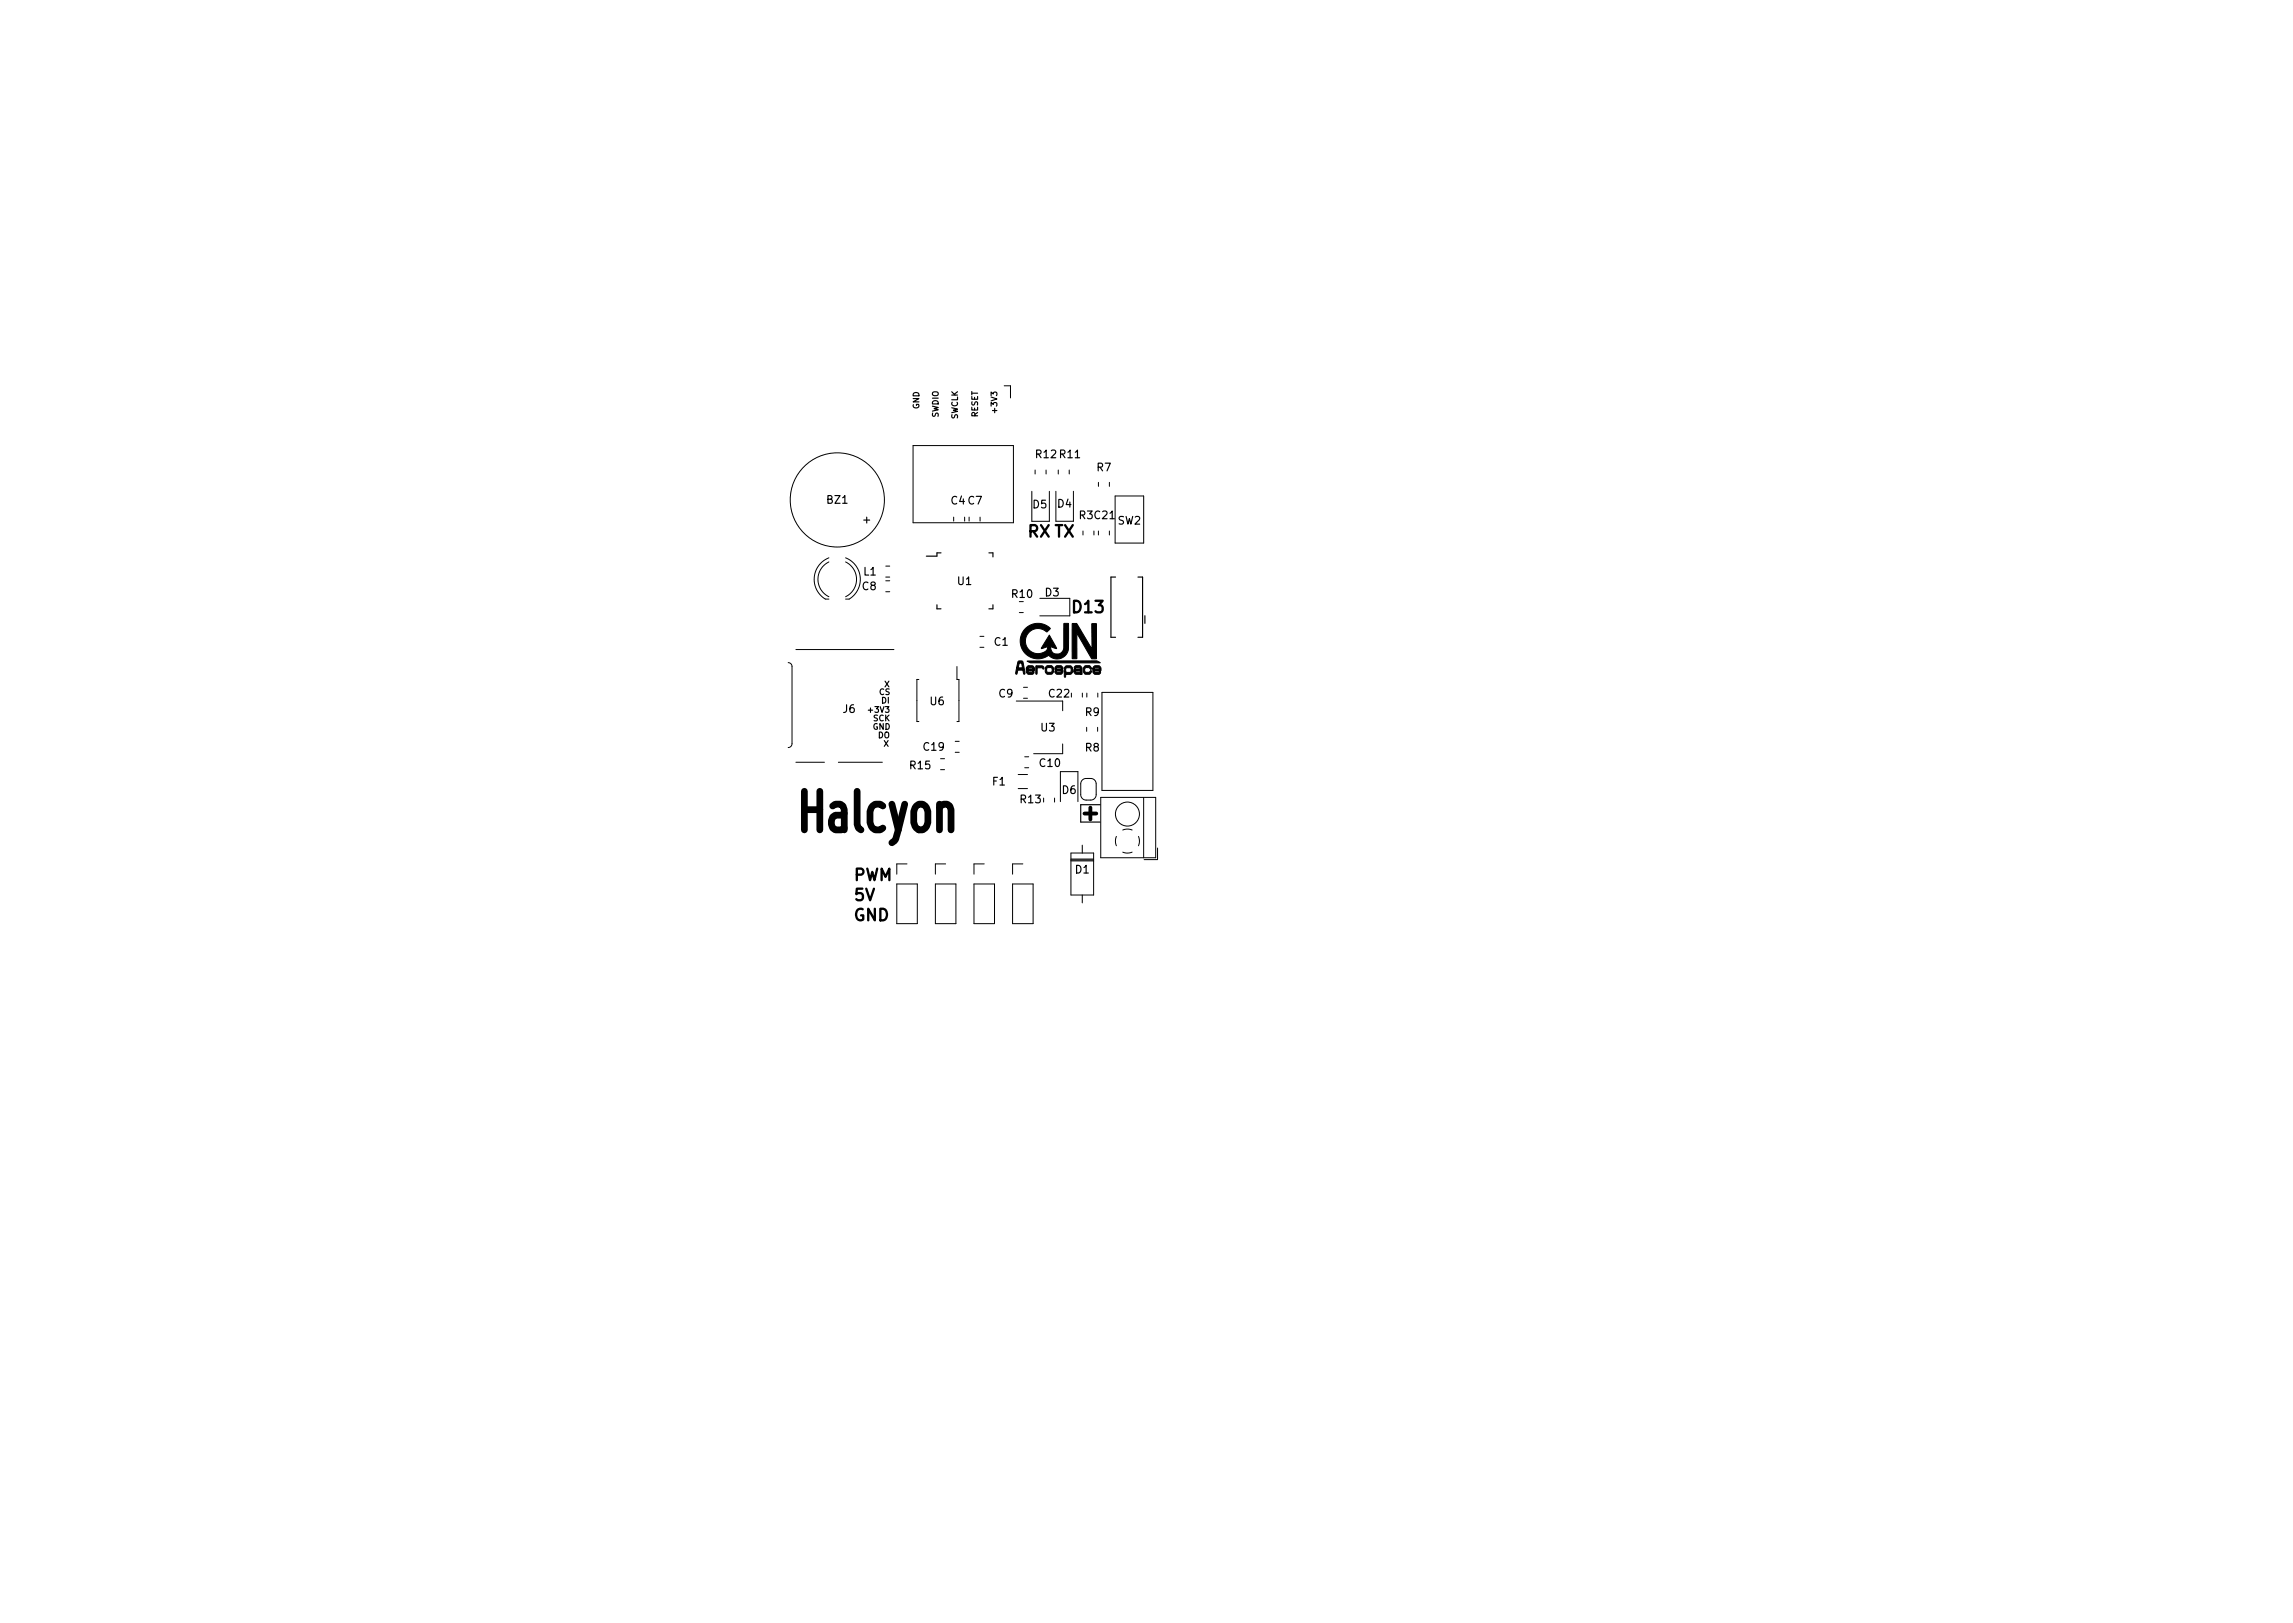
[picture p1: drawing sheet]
<svg xmlns="http://www.w3.org/2000/svg" width="297mm" height="210mm" viewBox="0 0 297 210" stroke-linecap="round" stroke-linejoin="round" font-family="sans-serif">
<defs><g id="words">
<text font-size="7" x="104.2" y="107.7">Halcyon</text>
<text font-size="2.8" x="140.4" y="106.2">+</text>
<g font-size="2.1">
<text x="133.1" y="69.6">RX TX</text>
<text x="139" y="79.4">D13</text>
<text x="110.5" y="114.1">PWM</text>
<text x="110.6" y="119.3">GND</text>
<text x="110.7" y="116.7">5V</text>
</g>
<g font-size="1.4">
<text x="134.2" y="59.3">R12 R11</text>
<text x="107.2" y="65.2">BZ1</text>
<text x="123.2" y="65.3">C4 C7</text>
<text x="133.8" y="65.8">D5</text>
<text x="137" y="65.7">D4</text>
<text x="142.1" y="61">R7</text>
<text x="111.9" y="67.8">+</text>
<text x="139.8" y="67.2">R3C21</text>
<text x="144.8" y="67.9">SW2</text>
<text x="111.7" y="76.4">C8</text>
<text x="111.9" y="74.5">L1</text>
<text x="124.1" y="75.8">U1</text>
<text x="131.1" y="77.4">R10</text>
<text x="135.4" y="77.2">D3</text>
<text x="128.8" y="83.6">C1</text>
<text x="109.2" y="92.3">J6</text>
<text x="120.5" y="91.3">U6</text>
<text x="129.4" y="90.3">C9</text>
<text x="134.9" y="94.7">U3</text>
<text x="135.9" y="90.3">C22</text>
<text x="140.6" y="92.7">R9</text>
<text x="117.9" y="99.6">R15</text>
<text x="119.7" y="97.2">C19</text>
<text x="128.6" y="101.7">F1</text>
<text x="134.7" y="99.3">C10</text>
<text x="140.6" y="97.3">R8</text>
<text x="132.2" y="104">R13</text>
<text x="137.6" y="102.8">D6</text>
<text x="139.3" y="113.1">D1</text>
</g>
<g font-size="1">
<text x="119.1" y="53" transform="rotate(-90 119.1 53)">GND</text>
<text x="129.2" y="53.4" transform="rotate(-90 129.2 53.4)">+3V3</text>
<text x="121.6" y="54.1" transform="rotate(-90 121.6 54.1)">SWDIO</text>
<text x="124.1" y="54.4" transform="rotate(-90 124.1 54.4)">SWCLK</text>
<text x="126.7" y="54.1" transform="rotate(-90 126.7 54.1)">RESET</text>
<text x="114.6" y="89">X</text>
<text x="112.6" y="92.3">+3V3</text>
<text x="113" y="94.5">GND</text>
<text x="113.1" y="93.4">SCK</text>
<text x="113.7" y="95.6">DO</text>
<text x="113.9" y="90">CS</text>
<text x="114.2" y="91.1">DI</text>
<text x="114.5" y="96.7">X</text>
</g>
</g></defs>
<path d="M131.9 85.7l.4-.1 .2 .1 .2 1a.55 .55 0 0 1 0 .6h-.1l-.1-.5h-.7v.1a.33 .33 0 0 1-.2 .4v-.1l.1-.7h.5a.15 .15 0 0 0 .3 0 .15 .15 0 0 0-.1-.2 .25 .25 0 0 0-.2-.4 .25 .25 0 0 0-.2 .4l-.1 .2h-.2zM133.1 86.3l.2-.1a.49 .49 0 0 1 .6 .2 .49 .49 0 0 1 .1 .5l-.9 .1 .1 .1h.6a.14 .14 0 0 1 .2 0 .14 .14 0 0 1-.2 .2l-.3 .1a.5 .5 0 0 1-.6-.8l.9 .1-.1-.2h-.5l-.1 .1h-.2zM134.2 86.3h.3a.52 .52 0 0 1 .7 .1 .15 .15 0 0 1 0 .3 .14 .14 0 0 1-.2-.2h-.6v.6a.13 .13 0 0 1 0 .2 .13 .13 0 0 1-.2 0 .13 .13 0 0 1 0-.2zM132.8 81.5a2.21 2.21 0 0 1 3.2 0l-.4 .4a1.64 1.64 0 0 0-2.3-.1 1.64 1.64 0 0 0 0 2.4 1.64 1.64 0 0 0 2.4-.1v-.2a.57 .57 0 0 0-.6 .1h-.2l1-1.7 1 1.7-.8-.2a.68 .68 0 0 0 .3 .8l.3 .1a1.03 1.03 0 0 0 1.1-1.4v-2.5h.6v3.2a1.51 1.51 0 0 1-1 1.3 1.51 1.51 0 0 1-1.6-.4 2.3 2.3 0 0 1-3.1-.3 2.3 2.3 0 0 1 .1-3.1zM135.6 86.3l.6-.1a.62 .62 0 0 1 .3 .9 .62 .62 0 0 1-.9 .2l-.2-.3v-.4h.2v.4l.1 .1h.5l.1-.1v-.4l-.1-.1h-.5l-.3 .1zM136.8 86.3l.3-.1a.38 .38 0 0 1 .4 .1 .38 .38 0 0 1 .1 .4l-.2-.2h-.5l-.1 .1 .4 .1a.37 .37 0 0 1 .5 .2 .37 .37 0 0 1-.2 .5h-.3a.42 .42 0 0 1-.6-.3l.1-.2 .2 .2h.5l.1-.1-.6-.1a.34 .34 0 0 1-.1-.6zM138.1 86.3l.3-.1a.53 .53 0 0 1 .5 .3 .53 .53 0 0 1 0 .5v.2a.75 .75 0 0 1-.8 .1 .24 .24 0 0 1-.2 .4v-.7h.2l.1 .1h.5l.1-.1v-.4l-.1-.1h-.5l-.1 .1v.4h-.2v-.5zM138.9 80.8h.6l1.9 3.2v-3.2h.6v4.5h-.6l-1.9-3.2v3.2h-.6zM139.3 86.3l.2-.1a.5 .5 0 0 1 .7 .3v.9h-.6a.42 .42 0 0 1-.5-.5h.2l.1 .2h.5l.1-.1-.9-.1 .1-.2h.8l-.1-.2h-.5l-.2 .1v-.2zM140.5 86.3l.6-.1a.28 .28 0 0 1 .3 .2 .28 .28 0 0 1-.1 .3 .48 .48 0 0 0-.7-.1l-.1 .3 .1 .2 .5-.1a.14 .14 0 0 1 .1-.1 .14 .14 0 0 1 .2 .1 .14 .14 0 0 1-.1 .1 .57 .57 0 0 1-.7 .2 .57 .57 0 0 1-.3-.7zM141.7 86.3l.3-.1a.48 .48 0 0 1 .5 .2 .48 .48 0 0 1 .1 .5h-.9l.2 .2h.5a.14 .14 0 0 1 .2 .1 .14 .14 0 0 1-.2 .1l-.2 .1a.49 .49 0 0 1-.6-.3v-.5l.9 .1-.2-.2h-.5l-.1 .1h-.1zM133.1 85.6h9l.4 .2-9 .1z" fill="#000" stroke="#000" stroke-width=".13"/>
<g fill="none" stroke="#000" stroke-width=".13">
<path d="M118.3 57.7h13v10h-13zM130.1 50h.8v1.5M107.4 72.3a2.99 2.99 0 0 0-1.9 2.5 2.99 2.99 0 0 0 1.4 2.8h.5M107.4 72.8a2.5 2.5 0 0 0-1.4 2.3 2.5 2.5 0 0 0 1.4 2.2M109.5 72.8a2.5 2.5 0 0 1 1.5 2.3 2.5 2.5 0 0 1-1.5 2.2M109.5 72.3a2.99 2.99 0 0 1 1.9 2.5 2.99 2.99 0 0 1-1.4 2.8h-.5M114.7 76.7h.6M114.7 75.2h.6M114.7 74.8h.6M114.7 73.3h.6M123.5 67v.5M125 67v.5"/>
<path d="M125.5 67v.5M127 67v.5M132 79.4h.6M133.7 63.6v3.9M134.1 60.9v.5M134.7 79.8h3.9M134.7 77.5h3.9M135.5 60.9v.5M135.9 63.6v3.9M136.8 63.6v3.9M137.1 60.9v.5M138.5 60.9v.5"/>
<path d="M139.1 63.6v3.9M140.3 68.8v.5M141.7 68.8v.5M142.3 68.8v.5M142.3 62.5v.5M143.7 68.8v.5M143.7 62.5v.5M144.5 64.3h3.7v6.1h-3.7zM102.1 85.8a.5 .5 0 0 1 .5 .5v10a.5 .5 0 0 1-.5 .5M103.1 84.1h12.7M103.1 98.7h3.7M108.6 98.7h5.7"/>
<path d="M119 88h-.2v5.5h.2M121.8 98.3h.6M121.8 99.7h.6M123.7 97.5h.6M123.7 96h.6M124 86.3v1.7h.2v5.5h-.2M126.9 82.4h.6M126.9 83.9h.6M131.6 90.8h6.1v1.3M132.6 89h.5M132.6 90.5h.5M132.7 98h.6"/>
<path d="M132.7 99.5h.6M137.7 96.4v1.2h-3.8M140.2 89.8v.5M140.8 94.2v.5M140.8 89.8v.5M142.2 94.2v.5M142.2 89.8v.5M142.8 89.7h6.5v12.7h-6.5zM116.2 111.9h1.3M116.2 114.5h2.6v5.2h-2.6zM121.2 114.5h2.6v5.2h-2.6zM122.5 111.9h-1.3v1.3"/>
<path d="M126.2 114.5h2.6v5.2h-2.6zM127.5 111.9h-1.3v1.3M131.2 114.5h2.6v5.2h-2.6zM131.9 102.2h1.2M131.9 100.3h1.2M132.5 111.9h-1.3v1.3M136.6 103.4v.5M137.4 103.8v-3.8h2.2v3.8M138.7 110.5h3v5.4h-3zM138.7 111.4h3M138.7 111.5h3M138.7 111.3h3"/>
<path d="M140.2 109.5v1M140.2 115.9v1.1M140.2 101.1l.4-.2 .7-.1a.7 .7 0 0 1 .7 .7v1.4a.7 .7 0 0 1-.7 .7h-.6a.7 .7 0 0 1-.7-.7v-1.4zM142.6 103.3h7.1v7.8h-7.1zM144.6 108.4l-.1 .6 .1 .6M145.4 110.4l.7 .1 .6-.1M145.4 107.5l.6-.1 .7 .1M147.5 108.4l.1 .6-.1 .6M148.2 103.3v7.8M149.9 109.9v1.5h-1.7"/>
<circle cx="108.5" cy="64.8" r="6.1"/>
<circle cx="146.1" cy="105.5" r="1.56"/>
</g>
<path d="M121.4 78.3v.6h.5M121.9 71.6h-.5v.4h-1.4M128.1 71.6h.5v.5M128.6 78.3v.6h-.5M144.5 74.8h-.6v7.8h.6M147.4 74.8h.6v7.8h-.6M148.3 79.8v1" fill="none" stroke="#000" stroke-width=".15"/>
<use href="#words"/>
</svg>
